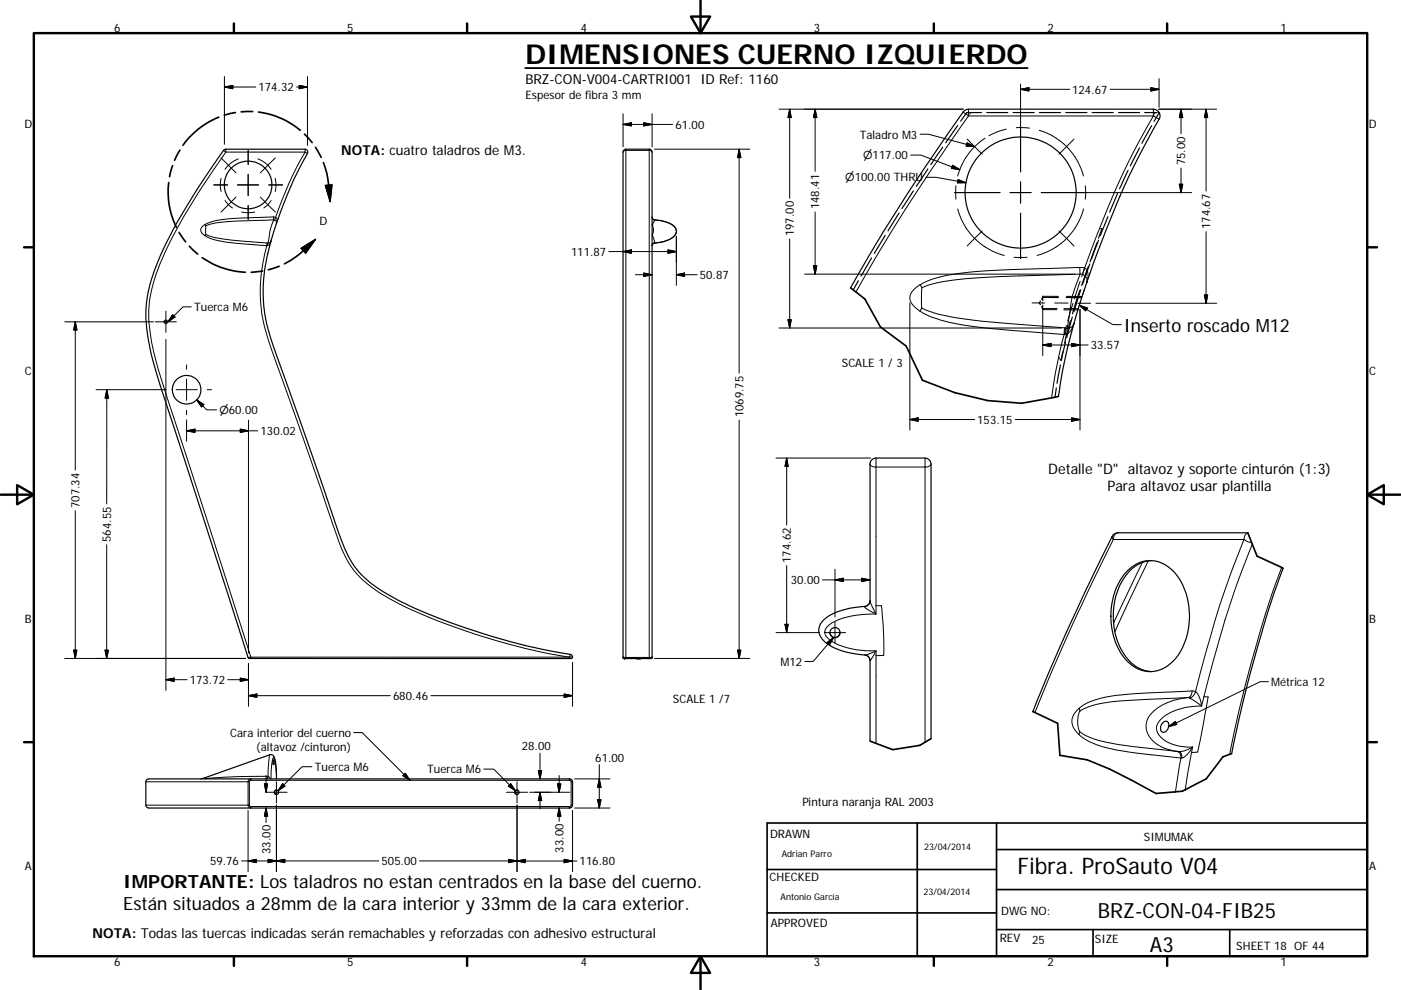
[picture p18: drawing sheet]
<svg xmlns="http://www.w3.org/2000/svg" width="297mm" height="210mm" viewBox="0 0 297 210" stroke-linecap="round" stroke-linejoin="round" font-family="sans-serif">
<defs><g id="words">
<text font-size="5.8" x="111.4" y="13.5">DIMENSIONES CUERNO IZQUIERDO</text>
<text font-size="4.8" x="215.7" y="185.3">Fibra. ProSauto V04</text>
<g font-size="4.4">
<text x="232.8" y="194.6">BRZ-CON-04-FIB25</text>
<text x="243.8" y="201.8">A3</text>
</g>
<g font-size="3.9">
<text x="238.3" y="70.3">Inserto roscado M12</text>
<text x="26.1" y="188.3">IMPORTANTE: Los taladros no estan centrados en la base del cuerno.</text>
<text x="26.1" y="193">Están situados a 28mm de la cara interior y 33mm de la cara exterior.</text>
</g>
<g font-size="3.1">
<text x="222.2" y="100.5">Detalle &quot;D&quot; altavoz y soporte cinturón (1:3)</text>
<text x="234.8" y="104.1">Para altavoz usar plantilla</text>
</g>
<g font-size="2.9">
<text x="111.4" y="17.8">BRZ-CON-V004-CARTRI001 ID Ref: 1160</text>
<text x="72.4" y="32.9">NOTA: cuatro taladros de M3.</text>
<text x="19.6" y="199">NOTA: Todas las tuercas indicadas serán remachables y reforzadas con adhesivo estructural</text>
</g>
<g font-size="2.5">
<text x="24.2" y="6.8">6</text>
<text x="73.6" y="6.8">5</text>
<text x="123.1" y="6.8">4</text>
<text x="172.6" y="6.8">3</text>
<text x="222.1" y="6.8">2</text>
<text x="271.5" y="6.8">1</text>
<text x="54.8" y="19.4">174.32</text>
<text x="111.4" y="21.1">Espesor de fibra 3 mm</text>
<text x="227.3" y="19.8">124.67</text>
<text x="5.2" y="27.1">D</text>
<text x="143.2" y="27.3">61.00</text>
<text x="182.3" y="29.4">Taladro M3</text>
<text x="290.2" y="27.1">D</text>
<text x="251.3" y="35.1" transform="rotate(-90 251.3 35.1)">75.00</text>
<text x="67.8" y="47.7">D</text>
<text x="173.7" y="44.4" transform="rotate(-90 173.7 44.4)">148.41</text>
<text x="168.3" y="50.1" transform="rotate(-90 168.3 50.1)">197.00</text>
<text x="256.6" y="48.6" transform="rotate(-90 256.6 48.6)">174.67</text>
<text x="121.1" y="54.3">111.87</text>
<text x="148.4" y="59.2">50.87</text>
<text x="41.1" y="66">Tuerca M6</text>
<text x="178.5" y="77.8">SCALE 1 / 3</text>
<text x="231.2" y="74.1">33.57</text>
<text x="5.3" y="79.6">C</text>
<text x="290.3" y="79.6">C</text>
<text x="157.6" y="88.5" transform="rotate(-90 157.6 88.5)">1069.75</text>
<text x="207.2" y="89.9">153.15</text>
<text x="55.3" y="92.3">130.02</text>
<text x="16.9" y="107.7" transform="rotate(-90 16.9 107.7)">707.34</text>
<text x="23.5" y="114.9" transform="rotate(-90 23.5 114.9)">564.55</text>
<text x="167.6" y="119.4" transform="rotate(-90 167.6 119.4)">174.62</text>
<text x="167.6" y="123.9">30.00</text>
<text x="5.3" y="132.1">B</text>
<text x="290.3" y="132.1">B</text>
<text x="165.5" y="141.2">M12</text>
<text x="40.3" y="145.1">173.72</text>
<text x="83.3" y="148.4">680.46</text>
<text x="142.7" y="149">SCALE 1 /7</text>
<text x="269.5" y="145.6">Métrica 12</text>
<text x="48.8" y="156.3">Cara interior del cuerno</text>
<text x="54.3" y="159.2">(altavoz /cinturon)</text>
<text x="110.7" y="159.1">28.00</text>
<text x="126.2" y="161.5">61.00</text>
<text x="66.7" y="163.5">Tuerca M6</text>
<text x="90.6" y="164">Tuerca M6</text>
<text x="170.1" y="170.9">Pintura naranja RAL 2003</text>
<text x="163.3" y="177.7">DRAWN</text>
<text x="242.5" y="178.3">SIMUMAK</text>
<text x="5.3" y="184.5">A</text>
<text x="44.5" y="183.5">59.76</text>
<text x="57.3" y="181.1" transform="rotate(-90 57.3 181.1)">33.00</text>
<text x="80.9" y="183.5">505.00</text>
<text x="119.5" y="180.8" transform="rotate(-90 119.5 180.8)">33.00</text>
<text x="122.9" y="183.5">116.80</text>
<text x="290.3" y="184.5">A</text>
<text x="163.2" y="187">CHECKED</text>
<text x="163.4" y="196.6">APPROVED</text>
<text x="212.3" y="194">DWG NO:</text>
<text x="212" y="199.7">REV</text>
<text x="218.8" y="200.2">25</text>
<text x="232.2" y="200">SIZE</text>
<text x="262.1" y="201.4">SHEET 18 OF 44</text>
<text x="24.2" y="204.9">6</text>
<text x="73.6" y="204.9">5</text>
<text x="123.1" y="204.9">4</text>
<text x="172.6" y="204.9">3</text>
<text x="222.1" y="204.9">2</text>
<text x="271.5" y="204.9">1</text>
</g>
<g font-size="2.3">
<text x="183" y="33.8">⌀117.00</text>
<text x="179.2" y="38.5">⌀100.00 THRU</text>
<text x="46.5" y="87.8">⌀60.00</text>
</g>
<g font-size="1.9">
<text x="165.7" y="181.7">Adrian Parro</text>
<text x="195.9" y="180.4">23/04/2014</text>
<text x="165.5" y="191">Antonio García</text>
<text x="195.8" y="189.9">23/04/2014</text>
</g>
</g></defs>
<g fill="none" stroke="#000" stroke-width=".21">
<path d="M47.6 18.5l1.8-.4v.7zM47.6 18.5h6.6M47.6 16.2v14.4M62.9 18.5h2.3M63.4 18.1l1.8 .4-1.8 .3zM65.2 16.2v14.6M216.4 18.9l1.8-.3v.7zM216.4 18.9h10.4M216.4 17.8v18.7M235.4 18.9h10.3M244 18.6l1.7 .3-1.7 .4zM245.7 16.7v6.1"/>
<path d="M45.3 39.2h3M46.9 33.5l3.1 3.2M46.9 37.8l-.2 1.4 .2 1.4M47.4 31.9l.5 .4M47.9 32.3a132.7 132.7 0 0 0-13.7 23 27.2 27.2 0 0 0-1.6 19.3l.9 3.4 2.1 6.9 17.6 54.5h67.5M47.9 31.6v.7M47.9 32.3h16.8M50.4 39.2h4.4M50.5 33.7a6.2 6.2 0 0 0-2.8 2.2M52.6 31.9v3M52.6 37v4.5M54.7 33.7l.9 .4 1.2 1"/>
<path d="M56.8 35.1l.7 .8M56.8 35.1l-1.6 1.6M57 39.2h2.9M58.4 37.8l.1 1-.1 1.8M58.4 33.5l-1.6 1.6M64.7 32.3l.5 .3M64.7 32.3l-1.9 3.3-1.6 3.4-2.8 7.1M64.7 31.6v.7M132.1 26.4l1.8-.4v.7zM132.1 26.4h10.5M132.1 24.1v7M132.7 31.6v.3"/>
<path d="M132.7 31.9h4.9l.5 .1 .2 .3M132.7 31.9l-.4 .1-.2 .3M136.5 26l1.8 .4-1.8 .3zM137.6 31.6v107.8h-4.9v-107.5M138.3 24.1v7M138.8 31.6h20.2M156.7 31.6v47.5M156.7 31.6l.4 1.8h-.7zM167.4 23.2l.4 1.7h-.7zM167.4 23.2v18.9M172.8 23.2v13.1M172.8 23.2l.4 1.7h-.7z"/>
<path d="M193.1 32.9h2.1l8.3 3.1M195.1 28.5h1.7l9.7 2.6M196.3 37.6h2.1l6.4 1.2M202 35.1l1.5 .9-1.8-.3zM202.7 39.4v2.8M203.1 38.1l1.7 .7h-1.8zM204.2 23.8l1.1 .8M204.2 23.2h-39M205.1 29.5l1.5 1.6M205.3 24.6a404 404 0 0 0-23.8 37.3M205.3 23.2v1.4M205.3 24.6h39.2"/>
<path d="M205.5 24.4l-.2 .2M205.8 23.9l-.1 .2M206.5 31l-1.5-.7-.2 .7 1.7 .1M206.6 31.1l1.6 1.6M206.6 31.1a13.9 13.9 0 0 0-3.6 6.2M208.8 29.3l-2.2 1.8M213.4 27.4l-1.9 .6-1.8 .8M215.5 27.1l2.8 .1M216.4 38.6v4.5M220.3 27.6a13.8 13.8 0 0 1 5.8 3.5M226.1 31.1l-1.6 1.6M226.1 31.1a13.9 13.9 0 0 1 3.6 6.2"/>
<path d="M227.7 29.5l-1.6 1.6M230.1 39.4v2.8M244.5 24.6a177 177 0 0 0-14.5 32.3M244.5 24.6l1.2 .7M244.5 23.2v1.4M244.7 24.4l-.2 .2M244.9 23.9l-.1 .2M245.7 23.2h12.3M250 39.1h.8l-.4 1.8zM250.4 35.6v5.3M250.4 23.2l.4 1.7h-.8zM250.4 23.2v5.2"/>
<path d="M255.7 23.2l.3 1.7h-.6zM255.7 23.2v17.3M43.5 50a13.8 13.8 0 0 0 6.4 1.6l6.7 .5a33.8 33.8 0 0 0 1.1 22.5l10.3 28.9a117.2 117.2 0 0 0 5.1 14.4 18.8 18.8 0 0 0 7.9 8.1 106.1 106.1 0 0 0 24.7 10 124.1 124.1 0 0 0 15 3.4M43.5 47.6l.1 .3M43.5 47.6a1.24 1.24 0 0 0-.9 1.2 1.24 1.24 0 0 0 .9 1.2M43.6 49.7a23.4 23.4 0 0 0 8 1.5l5 .3M43.6 49.7l-.1 .3M43.6 47.9a18.8 18.8 0 0 1 7.1-1l7.3-.3-.7 1.9-.5 3M43.6 47.9v1.8M47.7 42.5l.7 .9 .9 .7M50 41.8l-3.1 3.2M51.2 45l1.4 .1 1.4-.1"/>
<path d="M52.6 43.6v2.9M55.2 41.8l3.2 3.2M56.6 51.5v.6h.1M56.6 51.5h.2M57.4 51.3l-.6 .2M57.4 51.1a1.1 1.1 0 0 1-.7 1l.1-.6M57.5 42.5l-.7 .9-.9 .7M58 46v.6l.2 .1M58 46l-3.7 .1a36.2 36.2 0 0 0-9.6 1l-1.2 .5M58 46l.4 .1M58.4 46.1l.3 .4-.1 .9M58.4 46.1a.38 .38 0 0 0 0 .6l.2 .3v.3"/>
<path d="M129.1 53.4h14.3M132.1 53.4l1.8-.4v.7zM136.5 57.9l1.8 .4-1.8 .3zM138.3 58.3h-3.6M138.3 47.6v.3M138.3 46l.1 .5 .4 .1M138.3 47.9a1.98 1.98 0 0 1 0 1.8M138.3 49.7v.3M138.3 49.7l.5 1.8M138.8 51.5l-.2 .1M138.8 51.5v.1M138.8 46.6l-.5 1.3"/>
<path d="M138.8 51.5l-.4 .2-.1 .4M138.8 46.6l2.5 .5a2.4 2.4 0 0 1 2.1 2.1v.1a3.8 3.8 0 0 1-3.4 2.1l-1.2 .1M141.6 53l1.8 .4-1.8 .3zM143.4 50.2v10.3M143.4 58.3l1.7-.4v.7zM143.4 58.3h4.4M167.4 50.7v18.9M170.6 58.1h57.3M172.5 56.4h.7l-.4 1.7zM172.8 45v13.1M202.4 40.9h9.6M203 44.3a13.9 13.9 0 0 0 3.6 6.3"/>
<path d="M206.6 50.6l-1.5 1.6M206.6 50.6a14.4 14.4 0 0 0 6.3 3.6M208.2 49l-1.6 1.6M214.2 40.9h4.4M215 54.6h2.8M216.4 45.2v9.7M220.8 40.9h31.9M224.5 49l1.6 1.6M226.1 50.6l1.6 1.6M226.1 50.6a14.2 14.2 0 0 1-6.2 3.6M228.9 56.7a352.7 352.7 0 0 0-23.5 1 25.9 25.9 0 0 0-9.8 2.4l-.5 .3M228.9 56.7l.1 .9a.41 .41 0 0 0 0 .5 .41 .41 0 0 0 .5 .1"/>
<path d="M228.9 56.7l1.1 .2M229 59.7l-1.2 3.7M229.7 44.3a13.9 13.9 0 0 1-3.6 6.3M230 56.9l-.3 .8a.39 .39 0 0 0-.2 .4 .39 .39 0 0 0 .4 .3l.5 .7v.7M230 56.9a2.44 2.44 0 0 1 .4 3M230 56.9l-.7 1.8M255.7 49.1v15.2M13.7 68.3h18.9M16 68.3v31.4M16 68.3l.3 1.7h-.7zM32.9 68.3h4.5M35.2 66v4.5"/>
<path d="M35.2 72v10.6l-14.8 .1M35.6 68.2l1-1.4 .5 .4-1.4 1M39.6 77.4v.9M40.6 65.1h-1.8l-3.1 3.1M165.2 69.6h59.9M167.1 67.8h.7l-.4 1.8zM192.9 64.3v26.9M195 66a27.1 27.1 0 0 0 11.2 3.2l7.7 .8 11.7 1M195.1 60.4a3.3 3.3 0 0 0-2.1 3.1l.4 1 1.6 1.5M195.1 60.4l.4 .6M195.4 65.3l.9 .4a50.3 50.3 0 0 0 13.9 2.6l16 1.3M195.4 65.3l-.4 .7"/>
<path d="M195.5 61a26.6 26.6 0 0 1 9-1.9 380 380 0 0 1 24.5-1l-1.6 4.7-1.2 6.8M195.5 61l-.1 4.3M218.8 64.2l2.3 .1M221 64.3h.5M221.1 65.7h3M221.1 73.2l1.7-.4v.7zM221.1 73.2h9.6M221.1 62.8l3.3 .1M221.1 65.4v10M223.6 64.3h2.8M225.5 65.7h3M225.6 71a102.9 102.9 0 0 0-2.6 13.4"/>
<path d="M225.7 69.5l-.1 1.5M225.9 70.9l-.3 .1M226.1 62.9h3.3M226.1 69l-.5 2M226.2 69.6l-.3 1.3M227.2 72.8l1.8 .4-1.8 .3zM227.5 64.3l-1.1 3.8M227.6 68.8l-.5 .6-.9 .2M227.7 68.6l-.8 1.7-.4 .4-.6 .2M227.7 68.6h.1M227.7 68.6v.1M228.6 64.3h2.6"/>
<path d="M228.8 64.7l1.7 .6-.3 .6zM228.8 64.7l7.2 4.2h1.7M229 65.6v25.6M230 61.3l-.4 1.1M232.4 64.3h25.6M255.4 62.6h.6l-.3 1.7zM22.6 82.7l.4 1.7h-.7zM22.6 82.7v24.2M35.2 82.7v63.7M37.3 82.7h4.5M39.6 80.4v4.5M39.6 87v.9"/>
<path d="M39.6 89v4.6M39.6 91.4l1.7-.4v.7zM39.6 91.4h15.1M41.7 84.8l2.1 2.1h2.1M41.7 84.8l1.5 1-.5 .5zM43.9 82.7h.9M50.9 91l1.8 .4-1.8 .3zM52.7 89.1v49.4M156.7 89.1v50.6M164.5 97.2h20.1M166.8 97.2v14.2M166.8 97.2l.3 1.7h-.7z"/>
<path d="M185.7 97.2v1.9a1.17 1.17 0 0 1-1.2-.7M192.9 89l1.8-.4v.7zM196.1 99.1h-10.4v29.4M196.1 99.1v58.3M196.1 97.2v1.9M197.4 98.4a1.15 1.15 0 0 1-1.3 .7M206.7 89h-13.8M215.3 89h13.7M227.2 88.6l1.8 .4-1.8 .3zM16 108.3v31.4M22.6 115.5v24.2M166.8 120v14.2"/>
<path d="M235.8 113.8l.2 .6M236 114.4a452 452 0 0 0-16.6 36.7M236 114.4h27.8M237.1 113a1.25 1.25 0 0 0-1.1 1.4M242.2 119.3l-6.1 12.9M243.5 119l-7.1 15M263.8 114.4a210.8 210.8 0 0 0-10.3 32.3M263.8 114.4l.7 .5 .9 .2M264.6 113a1.4 1.4 0 0 0-.8 1.4M265.5 115.4a217.6 217.6 0 0 0-10.3 32.4M13.7 139.7h38.4M15.6 137.9h.7l-.3 1.8z"/>
<path d="M22.3 137.9h.7l-.4 1.8zM52.6 139.4h.1a.29 .29 0 0 1 .3 0 .29 .29 0 0 1 .2 .3M120.7 139.4v.3M120.7 139.4l.1-.1v.4M120.9 138.8a.35 .35 0 0 0 0 .5 .35 .35 0 0 0 .4 0h.1M132.1 139.4h.6v.3M132.1 139.4l.3 .3M132.4 139.7h.3M132.4 139.7h.1M132.7 139.7h5.3M137.6 139.4h.7l-.3 .3h-.4zM138 139.7h.1"/>
<path d="M138.3 139.4l-.3 .3M138.8 139.7h20.2M156.4 137.9h.7l-.4 1.8zM164.5 134.2h9.2M166.4 132.4h.7l-.3 1.8zM174.4 123h10.1M174.8 134.2h4.5M175.3 136.3l1.4-1.1-.8 1.6zM176.7 135.2l-4.3 5.1h-1.8M177 123l1.8-.4v.7zM177 120.7v10.2M177 131.9v4.5"/>
<path d="M182.7 122.6l1.8 .4-1.8 .3zM183.3 128.7a1.26 1.26 0 0 0 1.2-1.2l1.2 2.7-2.1-1.1zM183.3 128.6v.1M183.4 138.9l.7-.2 1.6-.7-1.2 2.1-.1-.4-.6-.7M185.7 128.5v1.7a17.4 17.4 0 0 0-9.6 2.1 1.81 1.81 0 0 0-1.2 1.6 1.81 1.81 0 0 0 .9 1.7 14.7 14.7 0 0 0 9.2 2.4h.7v1.1M185.7 128.5h1.2l.3 3.9 .2 5.3v1.3l-1.7 .1M185.7 139.1v18.6M271.7 120.4a274.8 274.8 0 0 0-11 39.6M35.2 144.2l1.7-.4v.7zM35.2 144.2h4.5M48.3 144.2h4.4M50.9 143.8l1.8 .4-1.8 .3z"/>
<path d="M52.7 140.7v9.1M52.7 147.6l1.8-.4v.7zM52.7 147.6h30M75 155.4h1.8l10.1 10.1M114.5 159.7v5.5M119.6 147.2l1.8 .4-1.8 .3zM121.4 147.6h-30M121.4 140.5v9.3M184.5 140.1h.1M228.8 155.8l.9 .7a19.3 19.3 0 0 0 8.3 2.8l12.4 1.5M228.8 150.2a3.3 3.3 0 0 0 0 5.6M228.8 150.2l.1 .7"/>
<path d="M228.9 155.2l1.6 1a34.8 34.8 0 0 0 10.7 2.3l8 .8M228.9 155.2l-.1 .6M228.9 150.9l.9-.6a22.4 22.4 0 0 1 8.6-1.7l13.4-.6a11.6 11.6 0 0 0-8 3.6 4.2 4.2 0 0 0 1.4 6.2 10.2 10.2 0 0 0 4.6 1.6M228.9 150.9a5.5 5.5 0 0 0 0 4.3M247.8 154.1l1.4-1.1 .3 .6zM249.4 153.4l-1.6 .7M249.5 159.4a1.2 1.2 0 0 1 .9 1.4M252.6 159.6l-1.3 7.9M252.7 146.6l.8 .1M252.7 146.6l-3 .1a94.3 94.3 0 0 0-15.9 1.3 11.3 11.3 0 0 0-5 2.2M252.7 146.6a1.22 1.22 0 0 1-.9 1.4h.4M252.9 158.5l-.3 1.1"/>
<path d="M252.9 158.5l-1.7 .7-1.3 .2a1.07 1.07 0 0 1 .7 1.4M252.9 158.5l-1.1 1.5-.8 .6-.4 .2M253.5 146.7l.7 1 .6 2.1-2.6-1.8a1.71 1.71 0 0 0 1.3-1.3zM255.2 147.8h1l-2.3 11.7-1.3 .1M255.2 147.8l-.4 2a11.8 11.8 0 0 0-8.9 3 2.48 2.48 0 0 0 .5 3.9l.7 .5a10.5 10.5 0 0 0 5.8 1.3M268.9 144.6h-1.7l-17.8 8.8M30.9 165.8h21.7v5h-21.7M43.6 164.9v.2M43.6 165.1l-.1 .1M52.6 171.9v13M52.8 165.4l.4-.2v.3l-.3 .3h-.3zM52.9 165.8v5"/>
<path d="M52.9 170.8l.3 .3M52.9 170.8h-.2a.41 .41 0 0 0 .1 .4 .41 .41 0 0 0 .4 .1v-.2M53.2 165.5h67.6M53.2 171.1h67.5v.3M56 166.3h.7l-.3 1.7zM56.4 168h4.5M56.4 164.5v3.5M56.4 171.4l.3 1.7h-.7zM56.4 171.4v3.1M56.6 164.7v.5M56.8 164.7l-.1 .5M56.8 164.7l.5 .5"/>
<path d="M56.8 164.7h-6.8l-6.4 .4M57.2 160.1l-.3 2.7-.1 1.9M57.4 165.2a11.8 11.8 0 0 1 .6-4.6l.1 .1a12.6 12.6 0 0 1 .5 4.5M58.6 165.8v4.5M58.6 170.8v14.1M59.9 166.2l.5 .5-1.5 1zM66.1 162.6h-2.1l-5.1 5.1M85.9 164l1 1.5-1.5-1zM102.6 163.1h2.1l4.6 4.6M107.4 168h4.4M108.3 166.2l1 1.5-1.5-1zM109.6 165.8v4.5"/>
<path d="M109.6 170.8v14.1M112.3 168h8.5M114.1 163.4h.7l-.3 1.8zM114.5 168l.3 1.8h-.7zM114.5 168v3.6M118.2 166.3h.7l-.3 1.7zM118.6 171.4v2.8M118.6 171.4l.3 1.7h-.7zM118.6 164.5v3.5M120.7 165.2v.3M120.8 165.2v.3M120.8 165.5l.3 .3"/>
<path d="M120.8 171.1v.3M121.1 165.8h.3M121.1 170.8h.3M121.1 170.8l-.1 .2-.3 .1M121.1 165.8v5M121.4 171.9v13M121.8 171.4h7.5M121.8 165.2h7.5M126.7 169.6h.7l-.3 1.8zM127.1 162.2v9.2M127.1 165.2l.3 1.8h-.7zM250.4 160.8l-1.2 7.2"/>
<path d="M250.6 160.8h-.2M51.2 182.6h29.1M52.6 182.6l1.7-.3v.7zM56.9 182.3l1.7 .3-1.7 .4zM58.6 182.6l1.8-.3v.7zM88.9 182.6h33.4M107.8 182.3l1.8 .3-1.8 .4zM109.6 182.6l1.8-.3v.7zM119.6 182.3l1.8 .3-1.8 .4z"/>
</g>
<g fill="none" stroke="#000" stroke-width=".25">
<path d="M69 39.3l1.4-.1-.4 3.6zM69.7 39.2l.3 3.6M196.7 35.8l-2.4 3.7M199.9 31.2l-2.5 3.7M203 26.6l-2.5 3.7M205.3 23.9h-.3l-1.3 1.8M205.5 23.9h2.6M209.2 23.9h4.5M214.8 23.9h4.5M220.4 23.9h4.5M226 23.9h4.4M231.6 23.9h4.4"/>
<path d="M237.1 23.9h4.5M239.2 36.2l-1.8 3.8M241.6 31.4l-2 3.8M244.2 26.7l-2.1 3.7M245.2 23.9h-2.5M245.5 23.9h.3l-1.1 1.8M57.4 51.1v.2M58.6 47.4l-1.2 3.7M58.6 47.4a87.8 87.8 0 0 1 6.7-15.1l-.2-.5-.4-.2-17.1 .1a139.5 139.5 0 0 0-13.6 22.5 28 28 0 0 0-2.7 16.9l.5 2.7a89.6 89.6 0 0 0 3.2 11.2l17.7 54.6 68.1 .1a.47 .47 0 0 0 .7-.4 .47 .47 0 0 0-.6-.5 136.6 136.6 0 0 1-36.7-11.6 23.8 23.8 0 0 1-9.3-7.4 32.2 32.2 0 0 1-3.7-8.5l-4.9-14.3-7.6-21.4a35.2 35.2 0 0 1-2.9-15.4l.4-3.7 1.2-5.4M58.6 47.3v.1M63.8 52.7l3.1-1.9-2.1 2.9zM66.9 50.8l-2.6 2.4"/>
<path d="M138.3 46l.2 .6a6.7 6.7 0 0 1 4.7 1.8 1.62 1.62 0 0 1-1 2.3l-1.6 .6-2 .3-.3 .5M182 59.5l-1.1 2M184.8 54.7l-2.2 3.9M187.7 49.9l-2.3 3.8M190.6 45.2l-2.3 3.8M193.7 40.5l-2.5 3.7M230.2 58h.1M230.3 58l-.8 2.3M230.3 58h.1M230.4 59.9h.1M230.4 59.9l-2.7 8.7M230.4 59.9a186.9 186.9 0 0 1 15.5-35 1.44 1.44 0 0 0-1.4-1.7h-39.2l-.8 .3a383.3 383.3 0 0 0-24.2 37.6"/>
<path d="M230.4 59.8v.1M230.8 56.5l-1.5 4.1M231.1 56l-.9 2M232.6 51.5l-1.5 4M232.9 50.9l-1.5 4.1M233.1 48.5h.2M233.5 48.5h.1l-.7 2M234.9 46l-1.6 3.9M236.9 41l-1.6 4M220.6 63.9l-.3 .4 .3 .3M220.8 65l.3 .5h3M221.1 62.8v1"/>
<path d="M221.1 64.7v1M224.4 63.1h-3.3l-.3 .4M224.4 75.8l.2 .2M224.8 77.4l-.7 3.9M225.3 74.6l-.3 1.8-.2-.2M225.6 65.5h3M225.9 72.6l-.9 3.8M226 63.1h3.3M226.5 69.7h.1M226.5 69.6h.1M226.6 69.7h.1M226.6 69.6h.1"/>
<path d="M226.7 69.7l-.5 1.9M226.7 69.6v.1M226.9 68l-1.2 4.8M227.3 67.3l-.6 2.3M227.7 68.6v.1M227.7 68.6l-.1 .3v-.1M227.7 68.6l-2.1 8.4-1.2 7.1M229 61.6l-1.6 4.9M229.1 61.5l-1.4 4.6M224 82.3l-.3 2M244.1 118.9a8.1 8.1 0 0 0-6.4 4.8 15.2 15.2 0 0 0 1.7 16.5 6.9 6.9 0 0 0 4.7 2.3M264.6 113h-27.5l-1.1 .4a460.7 460.7 0 0 0-17 37.5"/>
<path d="M132.1 139.4h.1M132.1 139.4a.41 .41 0 0 0 .6 .3h5.3l.3-.3M132.1 139.4v-107.1l.2-.5 .4-.2h4.9l.5 .2 .2 .5v107.1M135 139.7h.9zM138.3 139.4h.1M176 134.2a1.08 1.08 0 0 0 1 1 1.08 1.08 0 0 0 1.1-1M184.5 127.5v-29.1a1.25 1.25 0 0 1 1.2-1.2h10.4a1.33 1.33 0 0 1 1.3 1.2v58.3M184.5 127.4a1.28 1.28 0 0 1-1.2 1.2 14.9 14.9 0 0 0-8.4 2.7 2.95 2.95 0 0 0 .1 4.9 17.4 17.4 0 0 0 8.8 2.8l.4 .3 .3 .8v17.1M239.1 121a6.6 6.6 0 0 1 10.3 .9 15.1 15.1 0 0 1-.4 18.1 6.5 6.5 0 0 1-10.3 0 15.1 15.1 0 0 1 0-18.6zM272 120.6a274.7 274.7 0 0 0-10.9 39.3M246.5 153.3a.74 .74 0 0 1 1.1-.2 .74 .74 0 0 1 .2 1.1 .98 .98 0 0 1-.5 .9 .98 .98 0 0 1-1.1-.1 1.62 1.62 0 0 1 .3-1.7zM249.2 159.3l.7 .1"/>
<path d="M31.1 165.4l.4-.2h89.3a.58 .58 0 0 1 .6 .6v5a.62 .62 0 0 1-.7 .6h-86.5a6.9 6.9 0 0 1-3.1-.2l-.2-.4v-5zM42.6 165.2l14.7-5.2 .7 .3a11.1 11.1 0 0 1 .6 4.9M58 161.2a.77 .77 0 0 1 0 1l-.2-.4zM58.6 167.6a.44 .44 0 0 0-.4 .4 .44 .44 0 0 0 .4 .5M109.6 167.6a.45 .45 0 0 0-.5 .4 .45 .45 0 0 0 .5 .5"/>
<circle cx="52.6" cy="39.2" r="5.1"/>
<circle cx="216.4" cy="40.8" r="11.8"/>
<circle cx="35.2" cy="68.3" r=".35"/>
<circle cx="39.6" cy="82.7" r="3"/>
<circle cx="177" cy="134.2" r="1.08"/>
<circle cx="58.6" cy="168" r=".44"/>
<circle cx="109.6" cy="168" r=".45"/>
</g>
<g fill="none" stroke="#000" stroke-width=".36">
<path d="M35.8 38.7a16.7 16.7 0 0 0 1.6 9.5M36.6 35.1l-.6 2.4M38.1 31.8l-1.1 2.2M46.4 24.8a17.1 17.1 0 0 0-7.6 6M49.9 23.9l-2.4 .5M53.6 23.7h-2.5M54.8 23.8a17.3 17.3 0 0 1 8.8 3.8M64.6 28.4l1.6 1.8M66.9 31.2l1.2 2.2M68.6 34.5l.7 2.2 .4 2.5M38 49.3l1.4 2M40.1 52.2l1.8 1.7"/>
<path d="M42.9 54.7a17.2 17.2 0 0 0 9.1 3M55.7 57.5l-2.4 .2M59.2 56.5l-2.3 .7M64.3 53.2l-2.7 2-1.3 .8M180.3 61.1l3.1 2.3 3.3 5.9 5.4 4.1 3.5 7.2 6.8 2.7 7 1.7 7.2 .5 7.8-1.4M264.6 113l1.9 5 5.3 2.4 .2 .3M197.4 156.7l-2.4 1.4-5.7 .9-4.8-1.8M219 150.9l5.2 2.5 .5 6.8 5.8 1 4.7 1.9 9.9 5.2 5.6-.5 5-2.6 3.6-4.7 1.8-.6M162.6 174.6h127.3v28.2h-127.3zM194.5 174.6v28.2M211.3 174.6v28.2M162.6 193.6h48.7"/>
<path d="M162.6 184.4h48.7M211.3 197.2h78.6M211.3 188.7h78.6M211.3 180.2h78.6M231.8 197.2v5.6M260.7 197.2v5.6"/>
</g>
<g fill="none" stroke="#000" stroke-width=".51">
<path d="M148.5 0v7M7.2 7h282.7v195.8h-282.7zM49.6 5v2M99 5v2M146.5 3.5h4.1l-2.1 3.5zM198 5v2M247.5 5v2M5.1 52.5h2.1M289.9 52.5h2M.1 104.9h7.1M3.6 102.9l3.6 2-3.6 2.1zM289.9 104.9l3.5-2v4.1z"/>
<path d="M289.9 104.9h7M5.1 157.4h2.1M289.9 157.4h2M49.6 202.8v2.1M99 202.8v2.1M148.5 202.8l2.1 3.6h-4.1zM148.5 202.8v7.1M198 202.8v2.1M247.5 202.8v2.1"/>
</g>
<path d="M69 39.3l1.4-.1-.4 3.6zM63.8 52.7l3.1-1.9-2.1 2.9z" fill="#000" stroke="#000" stroke-width=".25"/>
<path d="M111.4 14.4h106.5" fill="none" stroke="#000" stroke-width=".38"/>
<g fill="#000" stroke="#000" stroke-width=".21">
<path d="M47.6 18.5l1.8-.4v.7zM63.4 18.1l1.8 .4-1.8 .3zM216.4 18.9l1.8-.3v.7zM244 18.6l1.7 .3-1.7 .4zM132.1 26.4l1.8-.4v.7zM136.5 26l1.8 .4-1.8 .3zM156.7 31.6l.4 1.8h-.7zM167.4 23.2l.4 1.7h-.7zM172.8 23.2l.4 1.7h-.7zM202 35.1l1.5 .9-1.8-.3zM203.1 38.1l1.7 .7h-1.8zM205 30.3l1.6 .8-1.8-.1z"/>
<path d="M250 39.1h.8l-.4 1.8zM250.4 23.2l.4 1.7h-.8zM255.7 23.2l.3 1.7h-.6zM132.1 53.4l1.8-.4v.7zM136.5 57.9l1.8 .4-1.8 .3zM141.6 53l1.8 .4-1.8 .3zM143.4 58.3l1.7-.4v.7zM172.5 56.4h.7l-.4 1.7zM16 68.3l.3 1.7h-.7zM36.6 66.8l.5 .4-1.5 1.1zM167.1 67.8h.7l-.4 1.8zM221.1 73.2l1.7-.4v.7z"/>
<path d="M227.2 72.8l1.8 .4-1.8 .3zM228.8 64.7l1.7 .6-.3 .6zM255.4 62.6h.6l-.3 1.7zM22.6 82.7l.4 1.7h-.7zM39.6 91.4l1.7-.4v.7zM41.7 84.8l1.5 1-.5 .5zM50.9 91l1.8 .4-1.8 .3zM166.8 97.2l.3 1.7h-.7zM192.9 89l1.8-.4v.7zM227.2 88.6l1.8 .4-1.8 .3zM15.6 137.9h.7l-.3 1.8zM22.3 137.9h.7l-.4 1.8z"/>
<path d="M156.4 137.9h.7l-.4 1.8zM166.4 132.4h.7l-.3 1.8zM175.3 136.3l1.4-1.1-.8 1.6zM177 123l1.8-.4v.7zM182.7 122.6l1.8 .4-1.8 .3zM35.2 144.2l1.7-.4v.7zM50.9 143.8l1.8 .4-1.8 .3zM52.7 147.6l1.8-.4v.7zM119.6 147.2l1.8 .4-1.8 .3zM247.8 154.1l1.4-1.1 .3 .6zM56 166.3h.7l-.3 1.7zM56.4 171.4l.3 1.7h-.7z"/>
<path d="M59.9 166.2l.5 .5-1.5 1zM85.9 164l1 1.5-1.5-1zM108.3 166.2l1 1.5-1.5-1zM114.1 163.4h.7l-.3 1.8zM114.5 168l.3 1.8h-.7zM118.2 166.3h.7l-.3 1.7zM118.6 171.4l.3 1.7h-.7zM126.7 169.6h.7l-.3 1.8zM127.1 165.2l.3 1.8h-.7zM52.6 182.6l1.7-.3v.7zM56.9 182.3l1.7 .3-1.7 .4zM58.6 182.6l1.8-.3v.7z"/>
<path d="M107.8 182.3l1.8 .3-1.8 .4zM109.6 182.6l1.8-.3v.7zM119.6 182.3l1.8 .3-1.8 .4z"/>
</g>
<use href="#words"/>
</svg>
